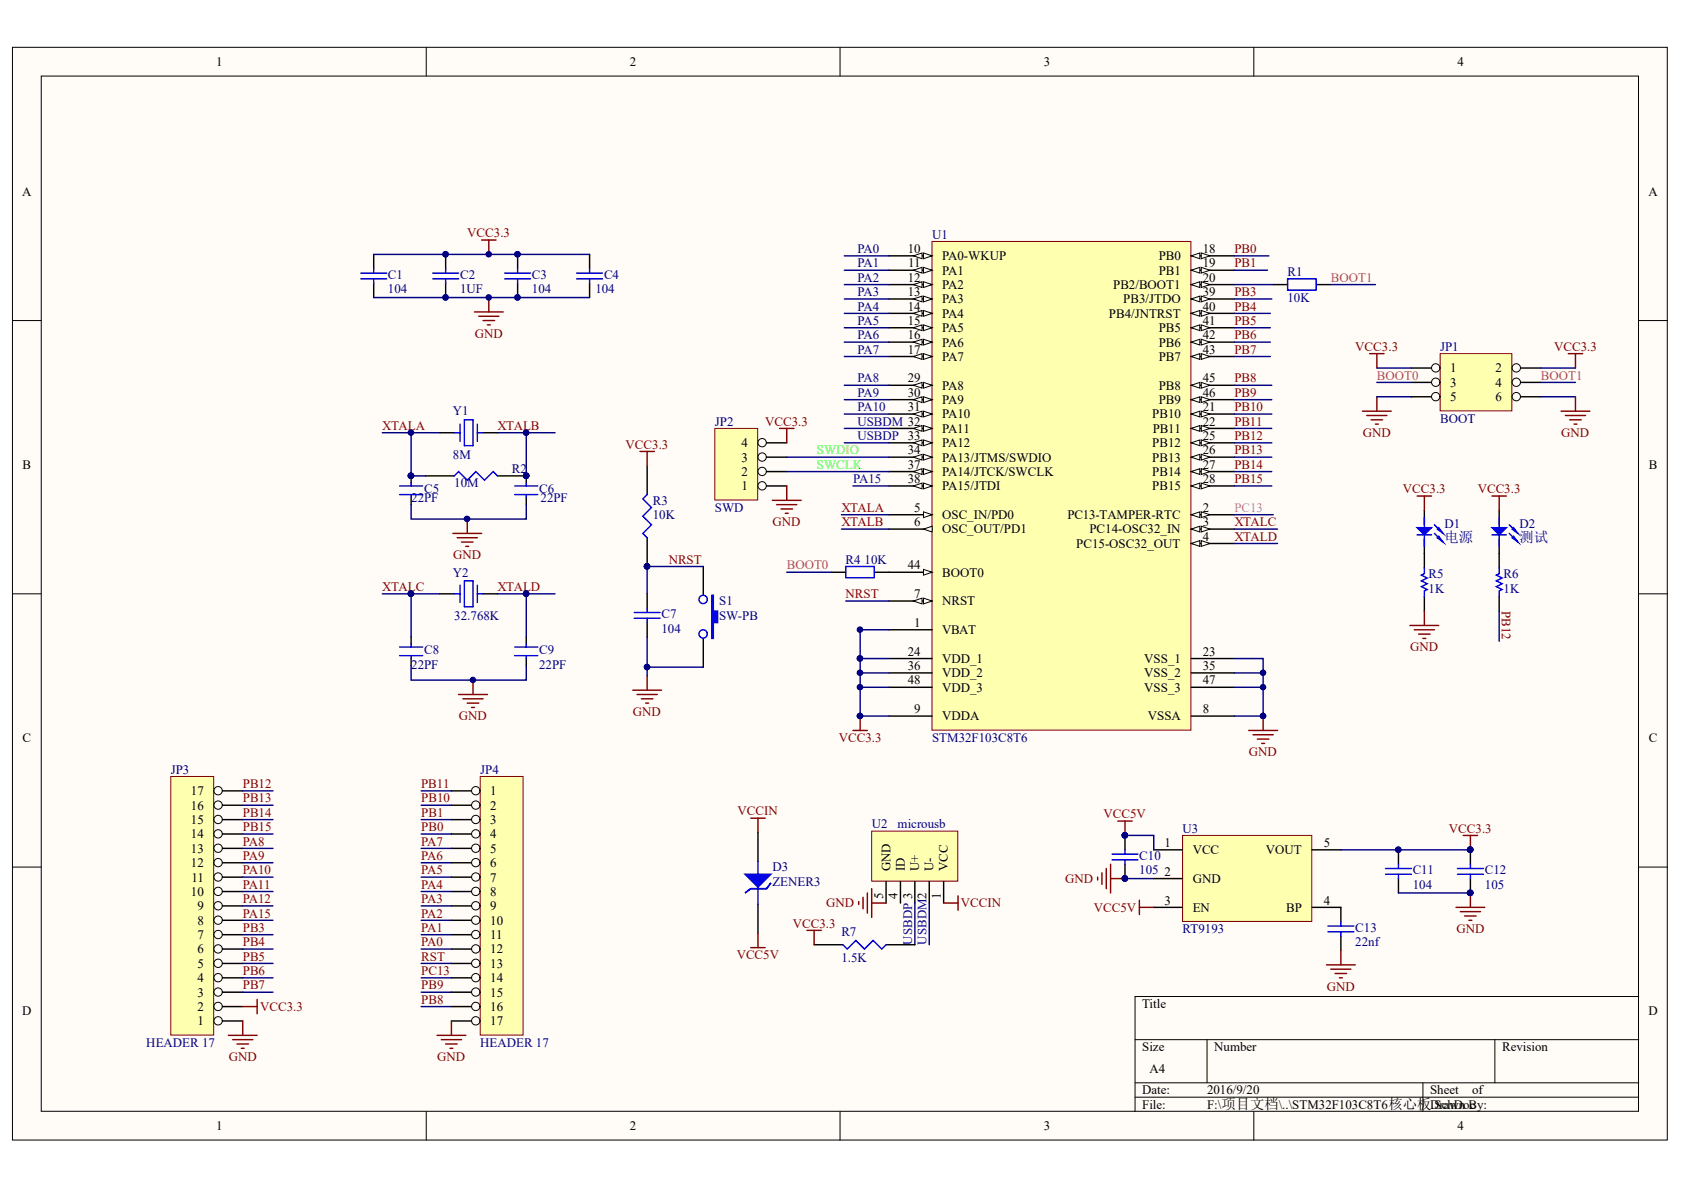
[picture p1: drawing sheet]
<svg xmlns="http://www.w3.org/2000/svg" width="297mm" height="210mm" viewBox="0 0 297 210" stroke-linecap="round" stroke-linejoin="round" font-family="sans-serif">
<defs><g id="words">
<g font-size="2.5" fill="#000080">
<text x="254.8" y="95.6">电源</text>
<text x="268" y="95.6">测试</text>
</g>
<g font-size="2.3">
<text x="38.1" y="11.7">1</text>
<text x="111.1" y="11.7">2</text>
<text x="184.1" y="11.7">3</text>
<text x="257.1" y="11.7">4</text>
<text x="3.9" y="34.5">A</text>
<text x="290.8" y="34.5">A</text>
<text x="160.1" y="44.6">10</text>
<text x="160.2" y="47.2">11</text>
<text x="166.2" y="45.9">PA0-WKUP</text>
<text x="204.4" y="45.9">PB0</text>
<text x="212.2" y="44.6">18</text>
<text x="212.2" y="47.2">19</text>
<text x="160.1" y="49.7">12</text>
<text x="160.1" y="52.3">13</text>
<text x="166.2" y="48.4">PA1</text>
<text x="166.2" y="51">PA2</text>
<text x="166.2" y="53.5">PA3</text>
<text x="196.4" y="51">PB2/BOOT1</text>
<text x="198.1" y="53.5">PB3/JTDO</text>
<text x="204.4" y="48.4">PB1</text>
<text x="212.2" y="49.7">20</text>
<text x="212.2" y="52.3">39</text>
<text x="160.1" y="54.8">14</text>
<text x="160.1" y="57.3">15</text>
<text x="160.1" y="59.9">16</text>
<text x="166.2" y="56.1">PA4</text>
<text x="166.2" y="58.6">PA5</text>
<text x="195.6" y="56.1">PB4/JNTRST</text>
<text x="204.4" y="58.6">PB5</text>
<text x="212.2" y="54.8">40</text>
<text x="212.2" y="57.3">41</text>
<text x="212.2" y="59.9">42</text>
<text x="160.1" y="62.4">17</text>
<text x="166.2" y="61.1">PA6</text>
<text x="166.2" y="63.7">PA7</text>
<text x="204.4" y="61.1">PB6</text>
<text x="204.4" y="63.7">PB7</text>
<text x="212.2" y="62.4">43</text>
<text x="255.8" y="65.7">1</text>
<text x="263.8" y="65.7">2</text>
<text x="160.1" y="67.5">29</text>
<text x="160.1" y="70">30</text>
<text x="166.2" y="68.7">PA8</text>
<text x="166.2" y="71.3">PA9</text>
<text x="204.4" y="68.7">PB8</text>
<text x="204.4" y="71.3">PB9</text>
<text x="212.2" y="67.5">45</text>
<text x="212.2" y="70">46</text>
<text x="255.8" y="68.2">3</text>
<text x="255.8" y="70.7">5</text>
<text x="263.8" y="68.2">4</text>
<text x="263.8" y="70.7">6</text>
<text x="160.1" y="72.5">31</text>
<text x="166.2" y="73.8">PA10</text>
<text x="166.2" y="76.4">PA11</text>
<text x="203.2" y="73.8">PB10</text>
<text x="203.3" y="76.4">PB11</text>
<text x="212.2" y="72.5">21</text>
<text x="212.2" y="75.1">22</text>
<text x="212.2" y="77.6">25</text>
<text x="4" y="82.7">B</text>
<text x="130.8" y="84">2</text>
<text x="130.8" y="81.4">3</text>
<text x="130.8" y="78.9">4</text>
<text x="160.1" y="80.2">34</text>
<text x="160.1" y="82.7">37</text>
<text x="166.2" y="78.9">PA12</text>
<text x="166.2" y="81.4">PA13/JTMS/SWDIO</text>
<text x="166.2" y="84">PA14/JTCK/SWCLK</text>
<text x="203.2" y="78.9">PB12</text>
<text x="203.2" y="81.4">PB13</text>
<text x="203.2" y="84">PB14</text>
<text x="212.2" y="80.2">26</text>
<text x="212.2" y="82.7">27</text>
<text x="290.9" y="82.7">B</text>
<text x="130.8" y="86.5">1</text>
<text x="160.1" y="85.2">38</text>
<text x="166.2" y="86.5">PA15/JTDI</text>
<text x="203.2" y="86.5">PB15</text>
<text x="212.2" y="85.2">28</text>
<text x="161.2" y="90.3">5</text>
<text x="161.2" y="92.8">6</text>
<text x="166.2" y="91.6">OSC_IN/PD0</text>
<text x="166.2" y="94.1">OSC_OUT/PD1</text>
<text x="188.3" y="91.6">PC13-TAMPER-RTC</text>
<text x="192.2" y="94.1">PC14-OSC32_IN</text>
<text x="212.2" y="90.3">2</text>
<text x="212.2" y="92.8">3</text>
<text x="212.2" y="95.4">4</text>
<text x="160.1" y="100.4">44</text>
<text x="166.2" y="101.7">BOOT0</text>
<text x="189.8" y="96.6">PC15-OSC32_OUT</text>
<text x="161.2" y="105.5">7</text>
<text x="166.2" y="106.8">NRST</text>
<text x="161.2" y="110.6">1</text>
<text x="166.2" y="111.9">VBAT</text>
<text x="160.1" y="115.7">24</text>
<text x="160.1" y="118.2">36</text>
<text x="166.2" y="116.9">VDD_1</text>
<text x="166.2" y="119.5">VDD_2</text>
<text x="201.8" y="116.9">VSS_1</text>
<text x="201.8" y="119.5">VSS_2</text>
<text x="212.2" y="115.7">23</text>
<text x="212.2" y="118.2">35</text>
<text x="160.1" y="120.7">48</text>
<text x="161.2" y="125.8">9</text>
<text x="166.2" y="122">VDD_3</text>
<text x="201.8" y="122">VSS_3</text>
<text x="212.2" y="120.7">47</text>
<text x="212.2" y="125.8">8</text>
<text x="4" y="130.9">C</text>
<text x="166.2" y="127.1">VDDA</text>
<text x="202.5" y="127.1">VSSA</text>
<text x="290.9" y="130.9">C</text>
<text x="33.7" y="142.8">16</text>
<text x="33.7" y="140.3">17</text>
<text x="86.5" y="140.3">1</text>
<text x="86.5" y="142.8">2</text>
<text x="33.7" y="147.9">14</text>
<text x="33.7" y="145.3">15</text>
<text x="86.5" y="145.3">3</text>
<text x="86.5" y="147.9">4</text>
<text x="205.4" y="149.4">1</text>
<text x="233.5" y="149.4">5</text>
<text x="33.7" y="152.9">12</text>
<text x="33.7" y="150.4">13</text>
<text x="33.8" y="155.5">11</text>
<text x="86.5" y="150.4">5</text>
<text x="86.5" y="152.9">6</text>
<text x="86.5" y="155.5">7</text>
<text x="157.1" y="153.7" transform="rotate(-90 157.1 153.7)">GND</text>
<text x="159.6" y="153.7" transform="rotate(-90 159.6 153.7)">ID</text>
<text x="162.1" y="153.7" transform="rotate(-90 162.1 153.7)">U+</text>
<text x="164.7" y="153.7" transform="rotate(-90 164.7 153.7)">U-</text>
<text x="167.2" y="153.7" transform="rotate(-90 167.2 153.7)">VCC</text>
<text x="205.4" y="154.5">2</text>
<text x="210.4" y="150.7">VCC</text>
<text x="210.4" y="155.8">GND</text>
<text x="223.3" y="150.7">VOUT</text>
<text x="33.7" y="158">10</text>
<text x="34.8" y="160.6">9</text>
<text x="86.5" y="158">8</text>
<text x="86.5" y="160.6">9</text>
<text x="155.8" y="158.6" transform="rotate(-90 155.8 158.6)">5</text>
<text x="158.3" y="158.6" transform="rotate(-90 158.3 158.6)">4</text>
<text x="165.9" y="158.6" transform="rotate(-90 165.9 158.6)">1</text>
<text x="205.4" y="159.6">3</text>
<text x="210.4" y="160.8">EN</text>
<text x="226.9" y="160.8">BP</text>
<text x="233.5" y="159.6">4</text>
<text x="34.8" y="165.6">7</text>
<text x="34.8" y="163.1">8</text>
<text x="86.5" y="163.1">10</text>
<text x="86.5" y="165.6">11</text>
<text x="34.8" y="173.2">4</text>
<text x="34.8" y="170.7">5</text>
<text x="34.8" y="168.2">6</text>
<text x="86.5" y="168.2">12</text>
<text x="86.5" y="170.7">13</text>
<text x="86.5" y="173.2">14</text>
<text x="3.9" y="179.1">D</text>
<text x="34.8" y="178.3">2</text>
<text x="34.8" y="175.8">3</text>
<text x="86.5" y="175.8">15</text>
<text x="86.5" y="178.3">16</text>
<text x="201.5" y="177.8">Title</text>
<text x="290.8" y="179.1">D</text>
<text x="34.8" y="180.9">1</text>
<text x="86.5" y="180.9">17</text>
<text x="201.5" y="185.4">Size</text>
<text x="214.2" y="185.4">Number</text>
<text x="265" y="185.4">Revision</text>
<text x="202.7" y="189.2">A4</text>
<text x="201.5" y="193">Date:</text>
<text x="201.5" y="195.6">File:</text>
<text x="212.9" y="193">2016/9/20</text>
<text x="212.9" y="195.6">F:\项目文档\..\STM32F103C8T6核心板Drawn By:</text>
<text x="252.2" y="193">Sheet</text>
<text x="252.5" y="195.6">.SchDoc</text>
<text x="259.7" y="193">of</text>
<text x="38.1" y="199.4">1</text>
<text x="111.1" y="199.4">2</text>
<text x="184.1" y="199.4">3</text>
<text x="257.1" y="199.4">4</text>
</g>
<g font-size="2.3" fill="#800000">
<text x="82.4" y="41.8">VCC3.3</text>
<text x="217.7" y="44.6">PB0</text>
<text x="217.7" y="47.2">PB1</text>
<text x="217.7" y="52.3">PB3</text>
<text x="83.7" y="59.6">GND</text>
<text x="217.7" y="54.8">PB4</text>
<text x="217.7" y="57.3">PB5</text>
<text x="217.7" y="59.9">PB6</text>
<text x="217.7" y="62.4">PB7</text>
<text x="239.1" y="61.9">VCC3.3</text>
<text x="274.1" y="61.9">VCC3.3</text>
<text x="217.7" y="67.5">PB8</text>
<text x="217.7" y="70">PB9</text>
<text x="67.4" y="75.8">XTALA</text>
<text x="87.7" y="75.8">XTALB</text>
<text x="135" y="75.1">VCC3.3</text>
<text x="217.7" y="72.5">PB10</text>
<text x="217.7" y="75.1">PB11</text>
<text x="217.7" y="77.6">PB12</text>
<text x="240.4" y="77.1">GND</text>
<text x="275.4" y="77.1">GND</text>
<text x="110.3" y="79.2">VCC3.3</text>
<text x="217.7" y="80.2">PB13</text>
<text x="217.7" y="82.7">PB14</text>
<text x="217.7" y="85.2">PB15</text>
<text x="247.5" y="87">VCC3.3</text>
<text x="260.6" y="87">VCC3.3</text>
<text x="136.3" y="92.8">GND</text>
<text x="148.4" y="90.3">XTALA</text>
<text x="148.4" y="92.8">XTALB</text>
<text x="217.7" y="92.8">XTALC</text>
<text x="217.7" y="95.4">XTALD</text>
<text x="79.9" y="98.7">GND</text>
<text x="117.9" y="99.4">NRST</text>
<text x="67.4" y="104.3">XTALC</text>
<text x="87.7" y="104.3">XTALD</text>
<text x="149.2" y="105.5">NRST</text>
<text x="264.9" y="107.8" transform="rotate(90 264.9 107.8)">PB12</text>
<text x="248.7" y="114.9">GND</text>
<text x="80.9" y="127.1">GND</text>
<text x="111.7" y="126.3">GND</text>
<text x="147.9" y="130.9">VCC3.3</text>
<text x="220.3" y="133.4">GND</text>
<text x="42.8" y="139">PB12</text>
<text x="42.8" y="141.5">PB13</text>
<text x="74.3" y="139">PB11</text>
<text x="74.3" y="141.5">PB10</text>
<text x="130.1" y="143.8">VCCIN</text>
<text x="42.8" y="149.1">PA8</text>
<text x="42.8" y="144.1">PB14</text>
<text x="42.8" y="146.6">PB15</text>
<text x="74.3" y="149.1">PA7</text>
<text x="74.3" y="144.1">PB1</text>
<text x="74.3" y="146.6">PB0</text>
<text x="194.7" y="144.3">VCC5V</text>
<text x="255.6" y="146.9">VCC3.3</text>
<text x="42.8" y="151.7">PA9</text>
<text x="42.8" y="154.2">PA10</text>
<text x="74.3" y="151.7">PA6</text>
<text x="74.3" y="154.2">PA5</text>
<text x="187.9" y="155.8">GND</text>
<text x="42.8" y="161.8">PA15</text>
<text x="42.8" y="159.3">PA12</text>
<text x="42.8" y="156.8">PA11</text>
<text x="74.3" y="161.8">PA2</text>
<text x="74.3" y="159.3">PA3</text>
<text x="74.3" y="156.8">PA4</text>
<text x="145.7" y="160.1">GND</text>
<text x="169.5" y="160.1">VCCIN</text>
<text x="192.9" y="160.8">VCC5V</text>
<text x="42.8" y="164.4">PB3</text>
<text x="42.8" y="166.9">PB4</text>
<text x="74.3" y="164.4">PA1</text>
<text x="74.3" y="166.9">PA0</text>
<text x="139.8" y="163.6">VCC3.3</text>
<text x="256.9" y="164.6">GND</text>
<text x="42.8" y="169.4">PB5</text>
<text x="42.8" y="172">PB6</text>
<text x="74.3" y="169.4">RST</text>
<text x="74.3" y="172">PC13</text>
<text x="129.9" y="169.2">VCC5V</text>
<text x="42.8" y="174.5">PB7</text>
<text x="45.9" y="178.3">VCC3.3</text>
<text x="74.3" y="174.5">PB9</text>
<text x="74.3" y="177">PB8</text>
<text x="234" y="174.8">GND</text>
<text x="40.3" y="187.2">GND</text>
<text x="77.1" y="187.2">GND</text>
</g>
<g font-size="2.3" fill="#000080">
<text x="151.2" y="47.2">PA1</text>
<text x="151.2" y="44.6">PA0</text>
<text x="164.4" y="42.1">U1</text>
<text x="68.4" y="49.2">C1</text>
<text x="68.4" y="51.8">104</text>
<text x="81.2" y="49.2">C2</text>
<text x="81.2" y="51.8">1UF</text>
<text x="93.8" y="49.2">C3</text>
<text x="93.8" y="51.8">104</text>
<text x="105" y="51.8">104</text>
<text x="106.5" y="49.2">C4</text>
<text x="151.2" y="49.7">PA2</text>
<text x="151.2" y="52.3">PA3</text>
<text x="227.1" y="53.3">10K</text>
<text x="227.1" y="48.7">R1</text>
<text x="151.2" y="54.8">PA4</text>
<text x="151.2" y="57.3">PA5</text>
<text x="151.2" y="59.9">PA6</text>
<text x="151.2" y="62.4">PA7</text>
<text x="254" y="61.9">JP1</text>
<text x="79.9" y="73.3">Y1</text>
<text x="126.1" y="75.1">JP2</text>
<text x="254" y="74.5">BOOT</text>
<text x="79.9" y="80.9">8M</text>
<text x="90.3" y="83.5">R2</text>
<text x="72.5" y="88.5">22PF</text>
<text x="74.8" y="87">C5</text>
<text x="80.1" y="86">10M</text>
<text x="95.1" y="87">C6</text>
<text x="95.3" y="88.5">22PF</text>
<text x="115.2" y="89">R3</text>
<text x="115.2" y="91.6">10K</text>
<text x="126.1" y="90.3">SWD</text>
<text x="254.8" y="93.1">D1</text>
<text x="268" y="93.1">D2</text>
<text x="79.9" y="101.7">Y2</text>
<text x="149.2" y="99.4">R4</text>
<text x="152.5" y="99.4">10K</text>
<text x="252" y="101.9">R5</text>
<text x="265.2" y="101.9">R6</text>
<text x="126.9" y="106.8">S1</text>
<text x="252" y="104.5">1K</text>
<text x="265.2" y="104.5">1K</text>
<text x="80.1" y="109.3">32.768K</text>
<text x="116.7" y="109.1">C7</text>
<text x="116.7" y="111.6">104</text>
<text x="126.9" y="109.3">SW-PB</text>
<text x="72.5" y="117.9">22PF</text>
<text x="74.8" y="115.4">C8</text>
<text x="95.1" y="115.4">C9</text>
<text x="95.1" y="117.9">22PF</text>
<text x="164.4" y="130.9">STM32F103C8T6</text>
<text x="30.1" y="136.5">JP3</text>
<text x="84.7" y="136.5">JP4</text>
<text x="153.8" y="146.1">U2</text>
<text x="158.3" y="146.1">microusb</text>
<text x="208.6" y="146.9">U3</text>
<text x="136.2" y="153.7">D3</text>
<text x="201" y="151.7">C10</text>
<text x="201" y="154.2">105</text>
<text x="249.2" y="154.2">C11</text>
<text x="261.9" y="154.2">C12</text>
<text x="136.2" y="156.3">ZENER3</text>
<text x="249.2" y="156.8">104</text>
<text x="261.9" y="156.8">105</text>
<text x="148.4" y="165.1">R7</text>
<text x="208.6" y="164.6">RT9193</text>
<text x="239.1" y="164.4">C13</text>
<text x="239.1" y="166.9">22nf</text>
<text x="148.4" y="169.7">1.5K</text>
<text x="25.8" y="184.7">HEADER 17</text>
<text x="84.7" y="184.7">HEADER 17</text>
</g>
<g font-size="2.3" fill="#da2467">
<text x="234.8" y="49.7">BOOT1</text>
<text x="242.9" y="67">BOOT0</text>
<text x="271.8" y="67">BOOT1</text>
<text x="138.8" y="100.4">BOOT0</text>
</g>
<g font-size="2.3" fill="#0c0087">
<text x="151.2" y="67.5">PA8</text>
<text x="151.2" y="70">PA9</text>
<text x="151.2" y="72.5">PA10</text>
<text x="151.2" y="75.1">USBDM 32</text>
<text x="151.2" y="77.6">USBDP 33</text>
<text x="150.5" y="85.2">PA15</text>
<text x="160.9" y="166.7" transform="rotate(-90 160.9 166.7)">USBDP 3</text>
<text x="163.4" y="166.7" transform="rotate(-90 163.4 166.7)">USBDM2</text>
</g>
<g font-size="2.3" fill="#0f0">
<text x="144.1" y="80.2">SWDIO</text>
<text x="144.1" y="82.7">SWCLK</text>
</g>
<text font-size="2.3" fill="#f0f" x="217.7" y="90.3">PC13</text>
</g></defs>
<g fill="#fffcf8" stroke="#000" stroke-width=".18">
<path d="M2.2 8.3h291.9v192.8h-291.9z"/>
<path d="M7.3 13.4h281.7v182.6h-281.7z"/>
</g>
<g fill="none" stroke="#000" stroke-width=".18">
<path d="M75.2 8.3v5.1M148.2 8.3v5.1M221.2 8.3v5.1M2.2 56.5h5.1M289.1 56.5h5M2.2 104.7h5.1M289.1 104.7h5M2.2 152.9h5.1M289.1 152.9h5M289.1 175.8h-88.9v20.3M75.2 196.1v5M148.2 196.1v5"/>
<path d="M200.2 183.4h88.9M200.2 191h88.9M200.2 193.5h88.9M212.9 183.4v7.6M221.2 196.1v5M251 191v5.1M263.7 183.4v7.6"/>
</g>
<path d="M164.4 42.6h45.7v86.2h-45.7z" fill="#ffffb0" stroke="#800000" stroke-width=".18"/>
<path d="M156.8 100.9h7.6" fill="none" stroke="#000" stroke-width=".25"/>
<path d="M162.9 100.4l1.5 .5-1.5 .5z" fill="#fffcf8" stroke="#000" stroke-width=".18"/>
<path d="M156.8 106h7.6" fill="none" stroke="#000" stroke-width=".25"/>
<g fill="#fffcf8" stroke="#000" stroke-width=".18">
<path d="M162.9 105.5l1.5 .5-1.5 .5z"/>
<path d="M161.1 106l1.5-.5v1z"/>
</g>
<path d="M156.8 90.8h7.6" fill="none" stroke="#000" stroke-width=".25"/>
<path d="M162.9 90.3l1.5 .5-1.5 .5z" fill="#fffcf8" stroke="#000" stroke-width=".18"/>
<path d="M156.8 93.3h7.6" fill="none" stroke="#000" stroke-width=".25"/>
<path d="M162.9 93.3l1.5-.5v1z" fill="#fffcf8" stroke="#000" stroke-width=".18"/>
<path d="M156.8 45.1h7.6" fill="none" stroke="#000" stroke-width=".25"/>
<g fill="#fffcf8" stroke="#000" stroke-width=".18">
<path d="M162.9 44.6l1.5 .5-1.5 .5z"/>
<path d="M161.1 45.1l1.5-.5v1z"/>
</g>
<path d="M156.8 47.7h7.6" fill="none" stroke="#000" stroke-width=".25"/>
<g fill="#fffcf8" stroke="#000" stroke-width=".18">
<path d="M162.9 47.2l1.5 .5-1.5 .5z"/>
<path d="M161.1 47.7l1.5-.5v1z"/>
</g>
<path d="M156.8 50.2h7.6" fill="none" stroke="#000" stroke-width=".25"/>
<g fill="#fffcf8" stroke="#000" stroke-width=".18">
<path d="M162.9 49.7l1.5 .5-1.5 .5z"/>
<path d="M161.1 50.2l1.5-.5v1z"/>
</g>
<path d="M156.8 52.7h7.6" fill="none" stroke="#000" stroke-width=".25"/>
<g fill="#fffcf8" stroke="#000" stroke-width=".18">
<path d="M162.9 52.2l1.5 .5-1.5 .5z"/>
<path d="M161.1 52.7l1.5-.5v1z"/>
</g>
<path d="M156.8 55.3h7.6" fill="none" stroke="#000" stroke-width=".25"/>
<g fill="#fffcf8" stroke="#000" stroke-width=".18">
<path d="M162.9 54.8l1.5 .5-1.5 .5z"/>
<path d="M161.1 55.3l1.5-.5v1z"/>
</g>
<path d="M156.8 57.8h7.6" fill="none" stroke="#000" stroke-width=".25"/>
<g fill="#fffcf8" stroke="#000" stroke-width=".18">
<path d="M162.9 57.3l1.5 .5-1.5 .5z"/>
<path d="M161.1 57.8l1.5-.5v1z"/>
</g>
<path d="M156.8 60.3h7.6" fill="none" stroke="#000" stroke-width=".25"/>
<g fill="#fffcf8" stroke="#000" stroke-width=".18">
<path d="M162.9 59.8l1.5 .5-1.5 .6z"/>
<path d="M161.1 60.3l1.5-.5v1.1z"/>
</g>
<path d="M156.8 62.9h7.6" fill="none" stroke="#000" stroke-width=".25"/>
<g fill="#fffcf8" stroke="#000" stroke-width=".18">
<path d="M162.9 62.4l1.5 .5-1.5 .5z"/>
<path d="M161.1 62.9l1.5-.5v1z"/>
</g>
<path d="M156.8 68h7.6" fill="none" stroke="#000" stroke-width=".25"/>
<g fill="#fffcf8" stroke="#000" stroke-width=".18">
<path d="M162.9 67.5l1.5 .5-1.5 .5z"/>
<path d="M161.1 68l1.5-.5v1z"/>
</g>
<path d="M156.8 70.5h7.6" fill="none" stroke="#000" stroke-width=".25"/>
<g fill="#fffcf8" stroke="#000" stroke-width=".18">
<path d="M162.9 70l1.5 .5-1.5 .5z"/>
<path d="M161.1 70.5l1.5-.5v1z"/>
</g>
<path d="M156.8 73h7.6" fill="none" stroke="#000" stroke-width=".25"/>
<g fill="#fffcf8" stroke="#000" stroke-width=".18">
<path d="M162.9 72.5l1.5 .5-1.5 .5z"/>
<path d="M161.1 73l1.5-.5v1z"/>
</g>
<path d="M156.8 75.6h7.6" fill="none" stroke="#000" stroke-width=".25"/>
<g fill="#fffcf8" stroke="#000" stroke-width=".18">
<path d="M162.9 75.1l1.5 .5-1.5 .5z"/>
<path d="M161.1 75.6l1.5-.5v1z"/>
</g>
<path d="M156.8 78.1h7.6" fill="none" stroke="#000" stroke-width=".25"/>
<g fill="#fffcf8" stroke="#000" stroke-width=".18">
<path d="M162.9 77.6l1.5 .5-1.5 .5z"/>
<path d="M161.1 78.1l1.5-.5v1z"/>
</g>
<path d="M156.8 80.6h7.6" fill="none" stroke="#000" stroke-width=".25"/>
<g fill="#fffcf8" stroke="#000" stroke-width=".18">
<path d="M162.9 80.1l1.5 .5-1.5 .6z"/>
<path d="M161.1 80.6l1.5-.5v1.1z"/>
</g>
<path d="M156.8 83.2h7.6" fill="none" stroke="#000" stroke-width=".25"/>
<g fill="#fffcf8" stroke="#000" stroke-width=".18">
<path d="M162.9 82.7l1.5 .5-1.5 .5z"/>
<path d="M161.1 83.2l1.5-.5v1z"/>
</g>
<path d="M156.8 85.7h7.6" fill="none" stroke="#000" stroke-width=".25"/>
<g fill="#fffcf8" stroke="#000" stroke-width=".18">
<path d="M162.9 85.2l1.5 .5-1.5 .5z"/>
<path d="M161.1 85.7l1.5-.5v1z"/>
</g>
<path d="M210.1 45.1h7.6" fill="none" stroke="#000" stroke-width=".25"/>
<g fill="#fffcf8" stroke="#000" stroke-width=".18">
<path d="M210.1 45.1l1.5-.5v1z"/>
<path d="M211.9 44.6l1.5 .5-1.5 .5z"/>
</g>
<path d="M210.1 47.7h7.6" fill="none" stroke="#000" stroke-width=".25"/>
<g fill="#fffcf8" stroke="#000" stroke-width=".18">
<path d="M210.1 47.7l1.5-.5v1z"/>
<path d="M211.9 47.2l1.5 .5-1.5 .5z"/>
</g>
<path d="M210.1 50.2h7.6" fill="none" stroke="#000" stroke-width=".25"/>
<g fill="#fffcf8" stroke="#000" stroke-width=".18">
<path d="M210.1 50.2l1.5-.5v1z"/>
<path d="M211.9 49.7l1.5 .5-1.5 .5z"/>
</g>
<path d="M210.1 52.7h7.6" fill="none" stroke="#000" stroke-width=".25"/>
<g fill="#fffcf8" stroke="#000" stroke-width=".18">
<path d="M210.1 52.7l1.5-.5v1z"/>
<path d="M211.9 52.2l1.5 .5-1.5 .5z"/>
</g>
<path d="M210.1 55.3h7.6" fill="none" stroke="#000" stroke-width=".25"/>
<g fill="#fffcf8" stroke="#000" stroke-width=".18">
<path d="M210.1 55.3l1.5-.5v1z"/>
<path d="M211.9 54.8l1.5 .5-1.5 .5z"/>
</g>
<path d="M210.1 57.8h7.6" fill="none" stroke="#000" stroke-width=".25"/>
<g fill="#fffcf8" stroke="#000" stroke-width=".18">
<path d="M210.1 57.8l1.5-.5v1z"/>
<path d="M211.9 57.3l1.5 .5-1.5 .5z"/>
</g>
<path d="M210.1 60.3h7.6" fill="none" stroke="#000" stroke-width=".25"/>
<g fill="#fffcf8" stroke="#000" stroke-width=".18">
<path d="M210.1 60.3l1.5-.5v1.1z"/>
<path d="M211.9 59.8l1.5 .5-1.5 .6z"/>
</g>
<path d="M210.1 62.9h7.6" fill="none" stroke="#000" stroke-width=".25"/>
<g fill="#fffcf8" stroke="#000" stroke-width=".18">
<path d="M210.1 62.9l1.5-.5v1z"/>
<path d="M211.9 62.4l1.5 .5-1.5 .5z"/>
</g>
<path d="M210.1 68h7.6" fill="none" stroke="#000" stroke-width=".25"/>
<g fill="#fffcf8" stroke="#000" stroke-width=".18">
<path d="M210.1 68l1.5-.5v1z"/>
<path d="M211.9 67.5l1.5 .5-1.5 .5z"/>
</g>
<path d="M210.1 70.5h7.6" fill="none" stroke="#000" stroke-width=".25"/>
<g fill="#fffcf8" stroke="#000" stroke-width=".18">
<path d="M210.1 70.5l1.5-.5v1z"/>
<path d="M211.9 70l1.5 .5-1.5 .5z"/>
</g>
<path d="M210.1 73h7.6" fill="none" stroke="#000" stroke-width=".25"/>
<g fill="#fffcf8" stroke="#000" stroke-width=".18">
<path d="M210.1 73l1.5-.5v1z"/>
<path d="M211.9 72.5l1.5 .5-1.5 .5z"/>
</g>
<path d="M210.1 75.6h7.6" fill="none" stroke="#000" stroke-width=".25"/>
<g fill="#fffcf8" stroke="#000" stroke-width=".18">
<path d="M210.1 75.6l1.5-.5v1z"/>
<path d="M211.9 75.1l1.5 .5-1.5 .5z"/>
</g>
<path d="M210.1 78.1h7.6" fill="none" stroke="#000" stroke-width=".25"/>
<g fill="#fffcf8" stroke="#000" stroke-width=".18">
<path d="M210.1 78.1l1.5-.5v1z"/>
<path d="M211.9 77.6l1.5 .5-1.5 .5z"/>
</g>
<path d="M210.1 80.6h7.6" fill="none" stroke="#000" stroke-width=".25"/>
<g fill="#fffcf8" stroke="#000" stroke-width=".18">
<path d="M210.1 80.6l1.5-.5v1.1z"/>
<path d="M211.9 80.1l1.5 .5-1.5 .6z"/>
</g>
<path d="M210.1 83.2h7.6" fill="none" stroke="#000" stroke-width=".25"/>
<g fill="#fffcf8" stroke="#000" stroke-width=".18">
<path d="M210.1 83.2l1.5-.5v1z"/>
<path d="M211.9 82.7l1.5 .5-1.5 .5z"/>
</g>
<path d="M210.1 85.7h7.6" fill="none" stroke="#000" stroke-width=".25"/>
<g fill="#fffcf8" stroke="#000" stroke-width=".18">
<path d="M210.1 85.7l1.5-.5v1z"/>
<path d="M211.9 85.2l1.5 .5-1.5 .5z"/>
</g>
<path d="M210.1 90.8h7.6" fill="none" stroke="#000" stroke-width=".25"/>
<g fill="#fffcf8" stroke="#000" stroke-width=".18">
<path d="M210.1 90.8l1.5-.5v1z"/>
<path d="M211.9 90.3l1.5 .5-1.5 .5z"/>
</g>
<path d="M210.1 93.3h7.6" fill="none" stroke="#000" stroke-width=".25"/>
<g fill="#fffcf8" stroke="#000" stroke-width=".18">
<path d="M210.1 93.3l1.5-.5v1z"/>
<path d="M211.9 92.8l1.5 .5-1.5 .5z"/>
</g>
<path d="M210.1 95.9h7.6" fill="none" stroke="#000" stroke-width=".25"/>
<g fill="#fffcf8" stroke="#000" stroke-width=".18">
<path d="M210.1 95.9l1.5-.5v1z"/>
<path d="M211.9 95.4l1.5 .5-1.5 .5z"/>
</g>
<g fill="none" stroke="#000" stroke-width=".25">
<path d="M65.9 44.9v2.5M65.9 49.9v2.6M78.6 44.9v2.5M78.6 49.9v2.6M91.3 44.9v2.5M91.3 49.9v2.6M104 44.9v2.5M104 49.9v2.6M224.6 50.2h2.5M232.2 50.2h2.5M146.6 100.9h2.6M154.3 100.9h2.5"/>
<path d="M156.8 111.1h7.6M156.8 116.2h7.6M156.8 118.7h7.6M210.1 116.2h7.6M210.1 118.7h7.6M156.8 121.2h7.6M156.8 126.3h7.6M210.1 121.2h7.6M210.1 126.3h7.6"/>
</g>
<g fill="#000080" stroke="#000080" stroke-width=".18">
<circle cx="78.6" cy="44.8" r=".48"/>
<circle cx="78.6" cy="52.5" r=".48"/>
<circle cx="151.7" cy="118.7" r=".49"/>
<circle cx="222.8" cy="118.7" r=".48"/>
<circle cx="222.8" cy="121.2" r=".48"/>
<circle cx="151.7" cy="126.3" r=".49"/>
<circle cx="222.8" cy="126.3" r=".48"/>
<circle cx="91.3" cy="44.8" r=".48"/>
<circle cx="91.3" cy="52.5" r=".48"/>
<circle cx="86.2" cy="44.8" r=".48"/>
<circle cx="86.2" cy="52.5" r=".48"/>
<circle cx="151.7" cy="121.2" r=".49"/>
<circle cx="151.7" cy="116.1" r=".49"/>
<circle cx="151.7" cy="111.1" r=".49"/>
</g>
<g fill="none" stroke="#00f" stroke-width=".25">
<path d="M63.6 49.2h4.6M63.6 48.2h4.6M65.9 47.4v.8M65.9 49.2v.7M76.3 49.2h4.6M76.3 48.2h4.6M78.6 47.4v.8M78.6 49.2v.7M89 49.2h4.6M89 48.2h4.6M91.3 47.4v.8M91.3 49.2v.7"/>
<path d="M101.7 49.2h4.6M101.7 48.2h4.6M104 47.4v.8M104 49.2v.7M227.1 49.2h5v2h-5zM149.2 99.9h5v2h-5z"/>
</g>
<g fill="none" stroke="#000080" stroke-width=".25">
<path d="M65.9 44.9h38.1M65.9 52.5h38.1M148.9 50.2h7.9M148.9 52.7h7.9M148.9 57.8h7.9M148.9 55.3h7.9M148.9 45.1h7.9M217.7 50.2h6.9M148.9 60.3h7.9M217.7 73h6.6M217.7 75.6h6.6M217.7 78.1h6.6"/>
<path d="M217.7 70.5h6.6M217.7 68h6.6M217.7 80.6h6.6M217.7 83.2h6.6M217.7 85.7h6.6M149.2 106h7.6M151.7 110.8v5.4h5.1M151.7 116.2v10.1h5.1M151.7 118.7h5.1M151.7 111.1h5.1M217.7 116.2h5.1v10.1h-5.1M217.7 118.7h5.1"/>
<path d="M151.7 121.2h5.1M217.7 121.2h5.1"/>
</g>
<g fill="none" stroke="#800000" stroke-width=".25">
<path d="M83.7 55h5.1M84.4 55.8h3.6M85 42.3h2.5M85.2 56.5h2M86 57.3h.5M86.2 42.3v2.6M86.2 52.5v2.5M240.3 72.5h5.1M241.1 73.3h3.5M241.8 74h2.1M242.6 74.8h.5M242.9 70v2.5"/>
<path d="M150.5 128.8h2.5M151.7 126.3v2.5M220.3 128.8h5M221 129.6h3.6M221.8 130.4h2M222.6 131.1h.5M222.8 126.3v2.5"/>
</g>
<path d="M126.1 75.6h7.5v12.6h-7.5z" fill="#ffffb0" stroke="#800000" stroke-width=".18"/>
<path d="M133.7 85.7h5.1" fill="none" stroke="#000" stroke-width=".25"/>
<circle cx="134.4" cy="85.7" r=".74" fill="#fffcf8" stroke="#000" stroke-width=".18"/>
<path d="M133.7 83.2h5.1" fill="none" stroke="#000" stroke-width=".25"/>
<circle cx="134.4" cy="83.2" r=".74" fill="#fffcf8" stroke="#000" stroke-width=".18"/>
<path d="M133.7 80.6h5.1" fill="none" stroke="#000" stroke-width=".25"/>
<circle cx="134.4" cy="80.6" r=".74" fill="#fffcf8" stroke="#000" stroke-width=".18"/>
<path d="M133.7 78.1h5.1" fill="none" stroke="#000" stroke-width=".25"/>
<circle cx="134.4" cy="78.1" r=".74" fill="#fffcf8" stroke="#000" stroke-width=".18"/>
<g fill="none" stroke="#000080" stroke-width=".25">
<path d="M148.9 47.7h7.9M217.7 52.7h6.6M217.7 55.3h6.4M217.7 57.8h6.4M217.7 45.1h6.1M217.7 47.7h5.9M67.4 76.3h10.2M72.5 76.3v7.6h2.6M87.7 76.3h5.1M97.9 76.3h-5.1v7.6M148.9 62.9h7.9M148.9 68h7.9"/>
<path d="M148.9 70.5h7.9M148.9 73h7.9M148.9 75.6h7.9M148.9 78.1h7.9M217.7 60.3h6.4M217.7 62.9h6.4M72.5 89v2.6h20.3v-2.6M138.8 80.6h18M138.8 83.2h18M148.4 90.8h8.4M148.4 93.3h8.4M150.5 85.7h6.3"/>
<path d="M217.7 90.8h6.9M217.7 93.3h7.6M217.7 95.9h7.6M67.4 104.7h10.2M72.5 117.4v2.6h20.3v-2.6M72.5 104.7v7.7M87.7 104.7h10.2M92.8 104.7v7.7"/>
</g>
<g fill="none" stroke="#800000" stroke-width=".25">
<path d="M137.5 75.6h2.5M138.8 75.6v2.5M79.9 94.1h5.1M80.6 94.9h3.6M81.4 95.6h2M82.2 96.4h.5M82.4 91.6v2.5M136.2 88.3h5.1M137 89h3.6M137.8 89.8h2M138.5 90.5h.5M138.8 85.7v2.6"/>
<path d="M83.4 120v2.5M80.9 122.5h5.1M81.7 123.3h3.5M82.4 124h2M83.2 124.8h.5"/>
</g>
<g fill="none" stroke="#000" stroke-width=".25">
<path d="M77.6 76.3h2.5M85.2 76.3h2.5M72.5 83.9v1.3M72.5 87.7v1.3M75.1 83.9h5M87.7 83.9h5.1v1.3M92.8 87.7v1.3M72.5 112.4v1.2M72.5 116.2v1.2M77.6 104.7h2.5M85.2 104.7h2.5M92.8 112.4v1.2"/>
<path d="M92.8 116.2v1.2"/>
</g>
<g fill="none" stroke="#00f" stroke-width=".25">
<path d="M80.1 76.3h1M81.1 74.8v3.1M81.9 74h1.5v4.6h-1.5zM84.2 74.8v3.1M84.2 76.3h1M70.5 87.2h4M70.5 85.7h4M72.5 85.2v.5M72.5 87.2v.5M80.1 83.9l.8-.7 1.5 1.5 1.5-1.5 1.6 1.5 1.5-1.5 .7 .7M90.8 87.2h4.1M90.8 85.7h4.1"/>
<path d="M92.8 85.2v.5M92.8 87.2v.5M70.5 115.7h4M70.5 114.1h4M72.5 113.6v.5M72.5 115.7v.5M80.1 104.7h1M81.1 103.2v3.1M81.9 102.5h1.5v4.5h-1.5zM84.2 103.2v3.1M84.2 104.7h1M90.8 115.7h4.1"/>
<path d="M90.8 114.1h4.1M92.8 113.6v.5M92.8 115.7v.5"/>
</g>
<g fill="#000080" stroke="#000080" stroke-width=".18">
<circle cx="72.5" cy="83.9" r=".49"/>
<circle cx="92.8" cy="83.9" r=".48"/>
<circle cx="82.4" cy="91.5" r=".49"/>
<circle cx="92.8" cy="76.3" r=".48"/>
<circle cx="72.5" cy="76.3" r=".49"/>
<circle cx="83.4" cy="119.9" r=".48"/>
<circle cx="72.5" cy="104.7" r=".49"/>
<circle cx="92.8" cy="104.7" r=".48"/>
</g>
<path d="M208.6 147.4h22.8v15.1h-22.8z" fill="#ffffb0" stroke="#800000" stroke-width=".18"/>
<path d="M198.4 147.4v2.5M198.4 152.4v2.6M203.5 149.9h5.1M203.5 155h5.1M231.4 149.9h5.1M246.7 149.9v2.5M246.7 155v2.5M259.4 149.9v2.5M259.4 155v2.5M203.5 160h5.1M231.4 160h5.1v2.6M236.5 165.1v2.6" fill="none" stroke="#000" stroke-width=".25"/>
<g fill="none" stroke="#800000" stroke-width=".25">
<path d="M193.6 154.7v.5M194.4 154v2M195.1 153.2v3.5M195.9 152.4v5.1M195.9 155h2.5M197.2 144.8h2.5M198.4 144.8v2.6M258.1 147.4h2.5M259.4 147.4v2.5M259.4 157.5v2.5M234 170.2h5.1M234.7 171h3.6"/>
<path d="M235.5 171.7h2M236.3 172.5h.5M236.5 167.7v2.5M256.8 160h5.1M257.6 160.8h3.5M258.3 161.6h2.1M259.1 162.3h.5"/>
</g>
<g fill="#000080" stroke="#000080" stroke-width=".18">
<circle cx="259.3" cy="149.9" r=".49"/>
<circle cx="246.6" cy="149.9" r=".48"/>
<circle cx="259.3" cy="157.5" r=".49"/>
<circle cx="198.4" cy="154.9" r=".48"/>
<circle cx="198.4" cy="147.3" r=".48"/>
</g>
<g fill="none" stroke="#00f" stroke-width=".25">
<path d="M196.1 151.7h4.6M196.1 150.7h4.6M198.4 149.9v.8M198.4 151.7v.7M244.4 154.2h4.6M244.4 153.2h4.6M246.7 152.4v.8M246.7 154.2v.8M257.1 154.2h4.5M257.1 153.2h4.5M259.4 152.4v.8M259.4 154.2v.8"/>
<path d="M234.2 164.4h4.6M234.2 163.3h4.6M236.5 162.6v.7M236.5 164.4v.7"/>
</g>
<path d="M198.4 147.4h5.1v2.5M198.4 155h5.1M236.5 149.9h22.9M246.7 157.5h12.7" fill="none" stroke="#000080" stroke-width=".25"/>
<path d="M153.8 146.6h15.1v8.8h-15.1z" fill="#ffffb0" stroke="#800000" stroke-width=".18"/>
<path d="M156.3 155.5v3.8M158.8 155.5v3.8M161.4 155.5v3.8M163.9 155.5v3.8M166.4 155.5v3.8" fill="none" stroke="#000" stroke-width=".25"/>
<path d="M132.4 144.3h2.6M133.7 144.3v2.6M151.5 159v.5M152.2 158.3v2M153 157.5v3.6M153.8 156.7v5.1M153.8 159.3h2.5" fill="none" stroke="#800000" stroke-width=".25"/>
<path d="M161.4 159.3v7.3M163.9 159.3v7.3" fill="none" stroke="#000080" stroke-width=".25"/>
<path d="M254 62.4h12.7v10.1h-12.7z" fill="#ffffb0" stroke="#800000" stroke-width=".18"/>
<path d="M249 64.9h5" fill="none" stroke="#000" stroke-width=".25"/>
<circle cx="253.2" cy="64.9" r=".74" fill="#fffcf8" stroke="#000" stroke-width=".18"/>
<path d="M266.7 64.9h5.1" fill="none" stroke="#000" stroke-width=".25"/>
<circle cx="267.5" cy="64.9" r=".74" fill="#fffcf8" stroke="#000" stroke-width=".18"/>
<path d="M249 67.5h5" fill="none" stroke="#000" stroke-width=".25"/>
<circle cx="253.2" cy="67.4" r=".74" fill="#fffcf8" stroke="#000" stroke-width=".18"/>
<path d="M266.7 67.5h5.1" fill="none" stroke="#000" stroke-width=".25"/>
<circle cx="267.5" cy="67.4" r=".74" fill="#fffcf8" stroke="#000" stroke-width=".18"/>
<path d="M249 70h5" fill="none" stroke="#000" stroke-width=".25"/>
<circle cx="253.2" cy="70" r=".74" fill="#fffcf8" stroke="#000" stroke-width=".18"/>
<path d="M266.7 70h5.1" fill="none" stroke="#000" stroke-width=".25"/>
<circle cx="267.5" cy="70" r=".74" fill="#fffcf8" stroke="#000" stroke-width=".18"/>
<path d="M234.7 50.2h7.9M242.9 64.9h6.1M242.9 67.5h6.1M242.9 70h6.1M271.8 64.9h6.1M271.8 67.5h6.1M271.8 70h6.1M124.1 99.9h-9.9v4.8M114.2 112.4v5.3M124.1 117.7h-9.9v1.5M138.8 100.9h7.8M264.4 107.8v5.3" fill="none" stroke="#000080" stroke-width=".25"/>
<g fill="none" stroke="#800000" stroke-width=".25">
<path d="M112.9 79.6h2.5M114.2 79.6v2.6M241.6 62.4h2.5M242.9 62.4v2.5M275.4 72.5h5M276.1 73.3h3.6M276.6 62.4h2.6M276.9 74h2M277.6 74.8h.5M277.9 62.4v2.5M277.9 70v2.5M250 87.5h2.5"/>
<path d="M251.2 87.5v2.5M263.2 87.5h2.5M264.4 87.5v2.5M114.2 119.2v2.5M248.7 110.3h5.1M249.5 111.1h3.5M250.2 111.8h2.1M251 112.6h.5M251.2 107.8v2.5M111.6 121.7h5.1M112.4 122.5h3.5M113.1 123.3h2.1"/>
<path d="M113.9 124h.5M166.4 159.3h2.6M169 158v2.6M201 158.8v2.5M132.4 167.1h2.6M133.7 164.6v2.5M142.3 164.1h2.6M143.6 164.1v2.5M201 160h2.5"/>
</g>
<g fill="none" stroke="#000" stroke-width=".25">
<path d="M114.2 82.2v5M114.2 94.9v5M124.1 99.9v5.1M251.2 90v2.6M251.2 95.1v5.1M264.4 90v2.6M264.4 95.1v5.1M114.2 104.7v2.6M114.2 109.8v2.6M124.1 112.6v5.1M251.2 105.3v2.5M264.4 105.3v2.5"/>
<path d="M133.7 146.9v5M133.7 159.5v5.1M143.6 166.6h5.1M156.3 166.6h5.1"/>
</g>
<g fill="none" stroke="#00f" stroke-width=".25">
<path d="M114.2 87.2l-.8 .8 1.5 1.5-1.5 1.5 1.5 1.6-1.5 1.5 .8 .8M250 94.3h2.5M251.2 91.3v5.1M253 92.6l1 1M253 94.1l1 1M263.2 94.3h2.5M264.4 91.3v5.1M266.2 92.6l1 1M266.2 94.1l1 1M111.9 109.1h4.5M111.9 108h4.5M114.2 107.3v.7"/>
<path d="M114.2 109.1v.7M251.2 100.2v1l-.5 .2 1 .6-1 .5 1 .5-1 .5 1 .5-.5 .2v1.1M264.4 100.2v1l-.5 .2 1 .6-1 .5 1 .5-1 .5 1 .5-.5 .2v1.1M133.7 151.9v7.6M148.7 166.6l.7 .8 1.6-1.5 1.5 1.5 1.5-1.5 1.5 1.5 .8-.8"/>
<circle cx="124" cy="111.8" r=".74"/>
<circle cx="124" cy="105.7" r=".74"/>
</g>
<g fill="#00f" stroke="#00f" stroke-width=".25">
<path d="M131.4 154.2h4.6l-2.3 2.3z"/>
<path d="M250 93.1h2.5l-1.3 1.2z"/>
<path d="M253.5 93.3l.3-.2 .7 1z"/>
<path d="M253.5 94.9l.3-.3 .7 1z"/>
<path d="M263.2 93.1h2.5l-1.3 1.2z"/>
<path d="M266.7 93.3l.3-.2 .7 1z"/>
<path d="M266.7 94.9l.3-.3 .7 1z"/>
<path d="M131.4 157.5l1-.8h2.8l.8-1-.8 1h-2.8z" fill-rule="evenodd"/>
<path d="M125.6 105h.2v2.8h.8v2h-.8v2.8h-.2z" fill-rule="evenodd"/>
</g>
<g fill="#000080" stroke="#000080" stroke-width=".18">
<circle cx="114.1" cy="99.9" r=".48"/>
<circle cx="114.1" cy="117.7" r=".48"/>
</g>
<path d="M84.7 137h7.6v45.6h-7.6z" fill="#ffffb0" stroke="#800000" stroke-width=".18"/>
<path d="M79.6 139.5h5.1" fill="none" stroke="#000" stroke-width=".25"/>
<circle cx="83.9" cy="139.5" r=".74" fill="#fffcf8" stroke="#000" stroke-width=".18"/>
<path d="M79.6 142h5.1" fill="none" stroke="#000" stroke-width=".25"/>
<circle cx="83.9" cy="142" r=".74" fill="#fffcf8" stroke="#000" stroke-width=".18"/>
<path d="M79.6 144.6h5.1" fill="none" stroke="#000" stroke-width=".25"/>
<circle cx="83.9" cy="144.5" r=".74" fill="#fffcf8" stroke="#000" stroke-width=".18"/>
<path d="M79.6 147.1h5.1" fill="none" stroke="#000" stroke-width=".25"/>
<circle cx="83.9" cy="147.1" r=".74" fill="#fffcf8" stroke="#000" stroke-width=".18"/>
<path d="M79.6 149.6h5.1" fill="none" stroke="#000" stroke-width=".25"/>
<circle cx="83.9" cy="149.6" r=".74" fill="#fffcf8" stroke="#000" stroke-width=".18"/>
<path d="M79.6 152.2h5.1" fill="none" stroke="#000" stroke-width=".25"/>
<circle cx="83.9" cy="152.2" r=".74" fill="#fffcf8" stroke="#000" stroke-width=".18"/>
<path d="M79.6 154.7h5.1" fill="none" stroke="#000" stroke-width=".25"/>
<circle cx="83.9" cy="154.7" r=".74" fill="#fffcf8" stroke="#000" stroke-width=".18"/>
<path d="M79.6 157.3h5.1" fill="none" stroke="#000" stroke-width=".25"/>
<circle cx="83.9" cy="157.2" r=".74" fill="#fffcf8" stroke="#000" stroke-width=".18"/>
<path d="M79.6 159.8h5.1" fill="none" stroke="#000" stroke-width=".25"/>
<circle cx="83.9" cy="159.8" r=".74" fill="#fffcf8" stroke="#000" stroke-width=".18"/>
<path d="M79.6 162.3h5.1" fill="none" stroke="#000" stroke-width=".25"/>
<circle cx="83.9" cy="162.3" r=".74" fill="#fffcf8" stroke="#000" stroke-width=".18"/>
<path d="M79.6 164.9h5.1" fill="none" stroke="#000" stroke-width=".25"/>
<circle cx="83.9" cy="164.8" r=".74" fill="#fffcf8" stroke="#000" stroke-width=".18"/>
<path d="M79.6 167.4h5.1" fill="none" stroke="#000" stroke-width=".25"/>
<circle cx="83.9" cy="167.4" r=".74" fill="#fffcf8" stroke="#000" stroke-width=".18"/>
<path d="M79.6 169.9h5.1" fill="none" stroke="#000" stroke-width=".25"/>
<circle cx="83.9" cy="169.9" r=".74" fill="#fffcf8" stroke="#000" stroke-width=".18"/>
<path d="M79.6 172.5h5.1" fill="none" stroke="#000" stroke-width=".25"/>
<circle cx="83.9" cy="172.5" r=".74" fill="#fffcf8" stroke="#000" stroke-width=".18"/>
<path d="M79.6 175h5.1" fill="none" stroke="#000" stroke-width=".25"/>
<circle cx="83.9" cy="175" r=".74" fill="#fffcf8" stroke="#000" stroke-width=".18"/>
<path d="M79.6 177.6h5.1" fill="none" stroke="#000" stroke-width=".25"/>
<circle cx="83.9" cy="177.5" r=".74" fill="#fffcf8" stroke="#000" stroke-width=".18"/>
<path d="M79.6 180.1h5.1" fill="none" stroke="#000" stroke-width=".25"/>
<circle cx="83.9" cy="180.1" r=".74" fill="#fffcf8" stroke="#000" stroke-width=".18"/>
<path d="M30.1 137h7.6v45.6h-7.6z" fill="#ffffb0" stroke="#800000" stroke-width=".18"/>
<path d="M37.7 180.1h5.1" fill="none" stroke="#000" stroke-width=".25"/>
<circle cx="38.5" cy="180.1" r=".74" fill="#fffcf8" stroke="#000" stroke-width=".18"/>
<path d="M37.7 177.6h5.1" fill="none" stroke="#000" stroke-width=".25"/>
<circle cx="38.5" cy="177.5" r=".74" fill="#fffcf8" stroke="#000" stroke-width=".18"/>
<path d="M37.7 175h5.1" fill="none" stroke="#000" stroke-width=".25"/>
<circle cx="38.5" cy="175" r=".74" fill="#fffcf8" stroke="#000" stroke-width=".18"/>
<path d="M37.7 172.5h5.1" fill="none" stroke="#000" stroke-width=".25"/>
<circle cx="38.5" cy="172.5" r=".74" fill="#fffcf8" stroke="#000" stroke-width=".18"/>
<path d="M37.7 169.9h5.1" fill="none" stroke="#000" stroke-width=".25"/>
<circle cx="38.5" cy="169.9" r=".74" fill="#fffcf8" stroke="#000" stroke-width=".18"/>
<path d="M37.7 167.4h5.1" fill="none" stroke="#000" stroke-width=".25"/>
<circle cx="38.5" cy="167.4" r=".74" fill="#fffcf8" stroke="#000" stroke-width=".18"/>
<path d="M37.7 164.9h5.1" fill="none" stroke="#000" stroke-width=".25"/>
<circle cx="38.5" cy="164.8" r=".74" fill="#fffcf8" stroke="#000" stroke-width=".18"/>
<path d="M37.7 162.3h5.1" fill="none" stroke="#000" stroke-width=".25"/>
<circle cx="38.5" cy="162.3" r=".74" fill="#fffcf8" stroke="#000" stroke-width=".18"/>
<path d="M37.7 159.8h5.1" fill="none" stroke="#000" stroke-width=".25"/>
<circle cx="38.5" cy="159.8" r=".74" fill="#fffcf8" stroke="#000" stroke-width=".18"/>
<path d="M37.7 157.3h5.1" fill="none" stroke="#000" stroke-width=".25"/>
<circle cx="38.5" cy="157.2" r=".74" fill="#fffcf8" stroke="#000" stroke-width=".18"/>
<path d="M37.7 154.7h5.1" fill="none" stroke="#000" stroke-width=".25"/>
<circle cx="38.5" cy="154.7" r=".74" fill="#fffcf8" stroke="#000" stroke-width=".18"/>
<path d="M37.7 152.2h5.1" fill="none" stroke="#000" stroke-width=".25"/>
<circle cx="38.5" cy="152.2" r=".74" fill="#fffcf8" stroke="#000" stroke-width=".18"/>
<path d="M37.7 149.6h5.1" fill="none" stroke="#000" stroke-width=".25"/>
<circle cx="38.5" cy="149.6" r=".74" fill="#fffcf8" stroke="#000" stroke-width=".18"/>
<path d="M37.7 147.1h5.1" fill="none" stroke="#000" stroke-width=".25"/>
<circle cx="38.5" cy="147.1" r=".74" fill="#fffcf8" stroke="#000" stroke-width=".18"/>
<path d="M37.7 144.6h5.1" fill="none" stroke="#000" stroke-width=".25"/>
<circle cx="38.5" cy="144.5" r=".74" fill="#fffcf8" stroke="#000" stroke-width=".18"/>
<path d="M37.7 142h5.1" fill="none" stroke="#000" stroke-width=".25"/>
<circle cx="38.5" cy="142" r=".74" fill="#fffcf8" stroke="#000" stroke-width=".18"/>
<path d="M37.7 139.5h5.1" fill="none" stroke="#000" stroke-width=".25"/>
<circle cx="38.5" cy="139.5" r=".74" fill="#fffcf8" stroke="#000" stroke-width=".18"/>
<path d="M42.8 177.6h2.6M45.4 176.3v2.5M40.3 182.6h5.1M41 183.4h3.6M41.8 184.1h2M42.6 184.9h.5M42.8 180.1v2.5M77.1 182.6h5.1M77.8 183.4h3.6M78.6 184.1h2M79.4 184.9h.5M79.6 180.1v2.5" fill="none" stroke="#800000" stroke-width=".25"/>
<g fill="none" stroke="#000080" stroke-width=".25">
<path d="M42.8 139.5h5.3M74.3 139.5h5.3M42.8 142h5.3M42.8 144.6h5.3M42.8 147.1h5.3M42.8 149.6h5.3M42.8 152.2h5.3M42.8 154.7h5.3M42.8 157.3h5.3M42.8 159.8h5.3M74.3 142h5.3M74.3 144.6h5.3"/>
<path d="M74.3 147.1h5.3M74.3 149.6h5.3M74.3 152.2h5.3M74.3 154.7h5.3M74.3 157.3h5.3M74.3 159.8h5.3M42.8 162.3h5.3M42.8 164.9h5.3M42.8 167.4h5.3M42.8 169.9h5.3M42.8 172.5h5.3M42.8 175h5.3"/>
<path d="M74.3 162.3h5.3M74.3 164.9h5.3M74.3 167.4h5.3M74.3 169.9h5.3M74.3 172.5h5.3M74.3 175h5.3M74.3 177.6h5.3"/>
</g>
<use href="#words"/>
</svg>
